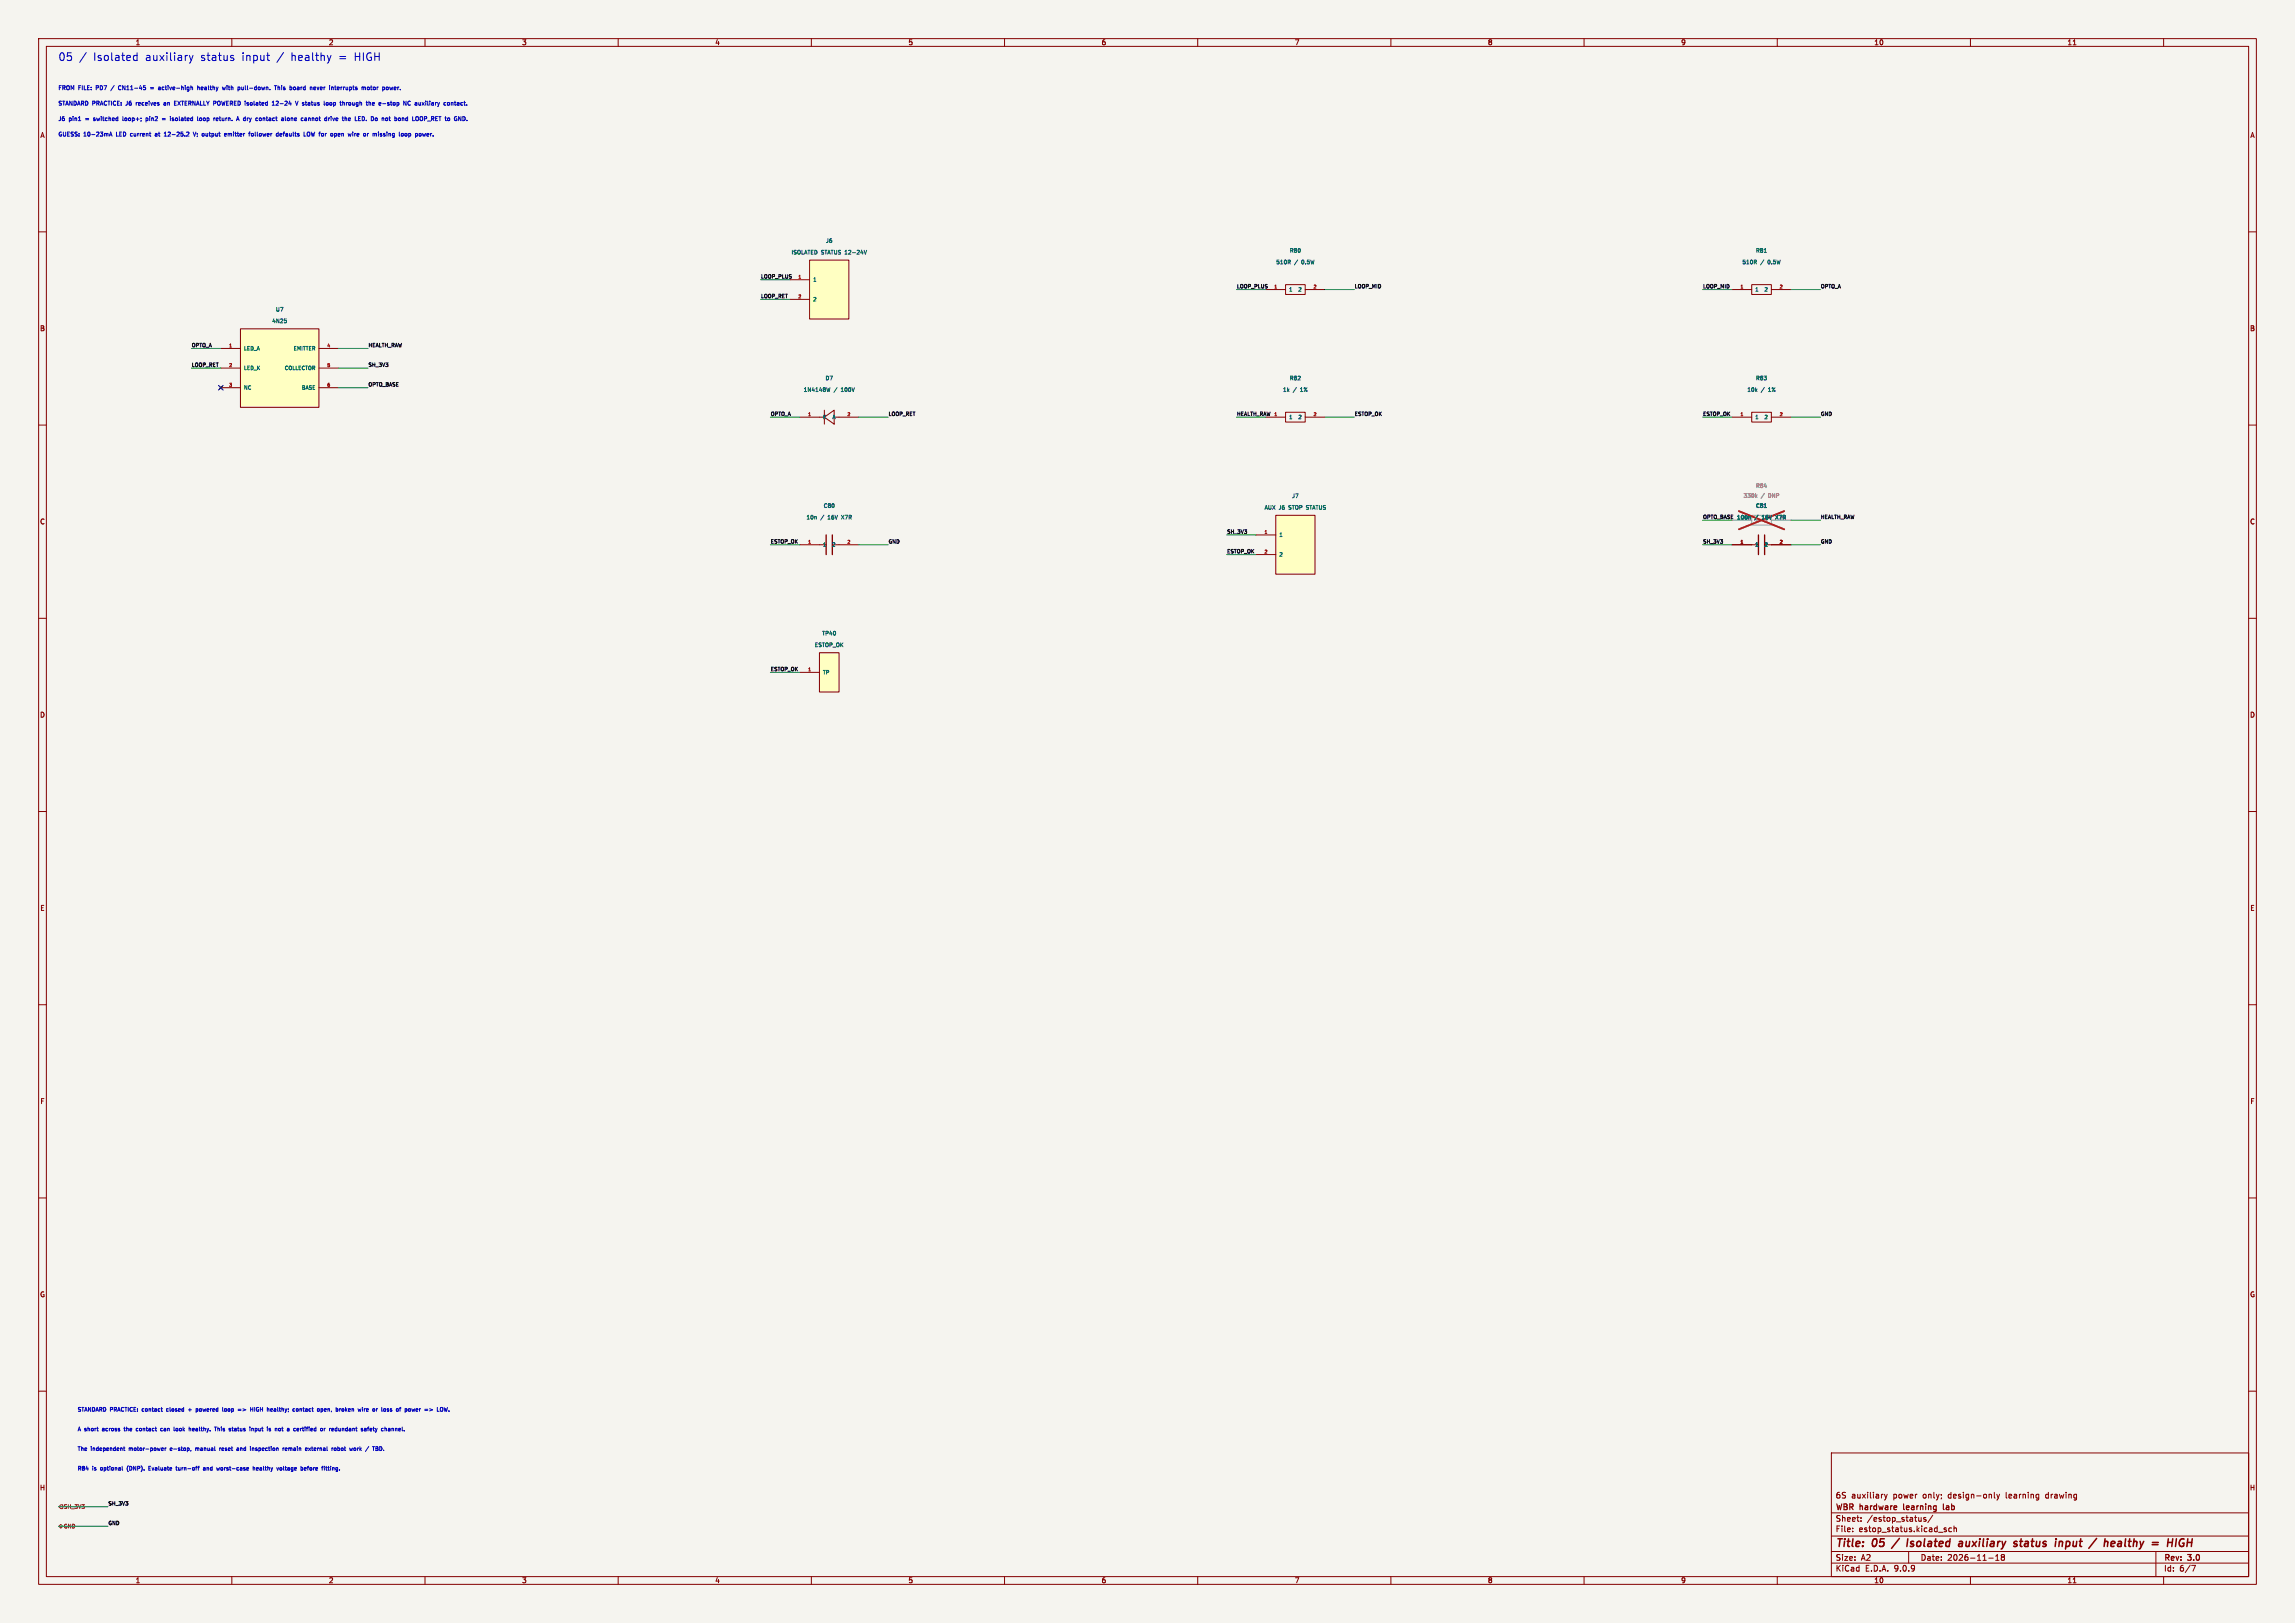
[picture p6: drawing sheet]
<svg xmlns="http://www.w3.org/2000/svg" width="594mm" height="420mm" viewBox="0 0 594 420" stroke-linecap="round" stroke-linejoin="round" font-family="sans-serif">
<defs><g id="words">
<g font-size="2.8" fill="#0000c2">
<text x="15" y="16">05</text>
<text x="24.1" y="16">Isolated</text>
<text x="37.6" y="16">auxiliary</text>
<text x="51.9" y="16">status</text>
<text x="62.6" y="16">input</text>
<text x="71.7" y="16">/</text>
<text x="75.4" y="16">healthy</text>
<text x="87.8" y="16">=</text>
<text x="91.9" y="16">HIGH</text>
</g>
<g font-size="2.8" fill="#840000">
<text x="475" y="400.9">Title:</text>
<text x="484.7" y="400.9">05</text>
<text x="495.2" y="400.9">Isolated</text>
<text x="509.4" y="400.9">auxiliary</text>
<text x="524.5" y="400.9">status</text>
<text x="536" y="400.9">input</text>
<text x="545.8" y="400.9">/</text>
<text x="550.3" y="400.9">healthy</text>
<text x="563.4" y="400.9">=</text>
</g>
<g font-size="2.1" fill="#840000">
<text x="475" y="388">6S</text>
<text x="479.2" y="388">auxiliary</text>
<text x="490" y="388">power</text>
<text x="497.8" y="388">only;</text>
<text x="504.5" y="388">design-only</text>
<text x="519.6" y="388">learning</text>
<text x="530" y="388">drawing</text>
<text x="475" y="394">Sheet:</text>
<text x="475" y="391.2">WBR</text>
<text x="481.5" y="391.2">hardware</text>
<text x="483.2" y="394">/estop_status/</text>
<text x="493.3" y="391.2">learning</text>
<text x="504.2" y="391.2">lab</text>
<text x="475" y="396.7">File:</text>
<text x="481.1" y="396.7">estop_status.kicad_sch</text>
<text x="475" y="406.9">KiCad</text>
<text x="475" y="404.1">Size:</text>
<text x="481.7" y="404.1">A2</text>
<text x="482.7" y="406.9">E.D.A.</text>
<text x="490.3" y="406.9">9.0.9</text>
<text x="497" y="404.1">Date:</text>
<text x="504" y="404.1">2026-11-18</text>
<text x="560" y="404.3">Rev:</text>
<text x="560" y="406.9">Id:</text>
<text x="564.1" y="406.9">6/7</text>
<text x="566.4" y="404.3">3.0</text>
</g>
<g font-size="1.8" fill="#840000">
<text x="35" y="11.9">1</text>
<text x="85" y="11.9">2</text>
<text x="135" y="11.9">3</text>
<text x="185" y="11.9">4</text>
<text x="235" y="11.9">5</text>
<text x="285" y="11.9">6</text>
<text x="335" y="11.9">7</text>
<text x="385" y="11.9">8</text>
<text x="435" y="11.9">9</text>
<text x="485" y="11.9">10</text>
<text x="535" y="11.9">11</text>
<text x="10.3" y="35.9">A</text>
<text x="582.3" y="35.9">A</text>
<text x="10.3" y="85.9">B</text>
<text x="582.3" y="85.9">B</text>
<text x="10.3" y="135.9">C</text>
<text x="582.3" y="135.9">C</text>
<text x="10.3" y="185.9">D</text>
<text x="582.3" y="185.9">D</text>
<text x="10.3" y="235.9">E</text>
<text x="582.3" y="235.9">E</text>
<text x="10.3" y="285.9">F</text>
<text x="582.3" y="285.9">F</text>
<text x="10.3" y="335.9">G</text>
<text x="582.3" y="335.9">G</text>
<text x="10.2" y="385.9">H</text>
<text x="582.2" y="385.9">H</text>
<text x="35" y="409.9">1</text>
<text x="85" y="409.9">2</text>
<text x="135" y="409.9">3</text>
<text x="185" y="409.9">4</text>
<text x="235" y="409.9">5</text>
<text x="285" y="409.9">6</text>
<text x="335" y="409.9">7</text>
<text x="385" y="409.9">8</text>
<text x="435" y="409.9">9</text>
<text x="485" y="409.9">10</text>
<text x="535" y="409.9">11</text>
</g>
<g font-size="1.5" fill="#0000c2">
<text x="15" y="23.5">FROM FILE:</text>
<text x="25" y="23.5">PD7</text>
<text x="31.3" y="23.5">CN11-45</text>
<text x="39.8" y="23.5">=</text>
<text x="42.2" y="23.5">active-high</text>
<text x="52.5" y="23.5">healthy</text>
<text x="59.3" y="23.5">with</text>
<text x="63.5" y="23.5">pull-down.</text>
<text x="73.3" y="23.5">This</text>
<text x="77.4" y="23.5">board</text>
<text x="82.9" y="23.5">never</text>
<text x="88.2" y="23.5">interrupts</text>
<text x="96.8" y="23.5">motor</text>
<text x="102.4" y="23.5">power.</text>
<text x="15" y="27.5">STANDARD PRACTICE:</text>
<text x="32.8" y="27.5">J6</text>
<text x="35.6" y="27.5">receives</text>
<text x="43.1" y="27.5">an</text>
<text x="46" y="27.5">EXTERNALLY POWERED isolated</text>
<text x="72.1" y="27.5">12-24</text>
<text x="78.5" y="27.5">V status</text>
<text x="86.3" y="27.5">loop</text>
<text x="90.7" y="27.5">through</text>
<text x="97.8" y="27.5">the</text>
<text x="101.3" y="27.5">e-stop</text>
<text x="107.9" y="27.5">NC</text>
<text x="111.1" y="27.5">auxiliary</text>
<text x="118.8" y="27.5">contact.</text>
<text x="15" y="31.5">J6</text>
<text x="15" y="35.5">GUESS:</text>
<text x="17.8" y="31.5">pin1</text>
<text x="21.6" y="35.5">10-23mA</text>
<text x="22.3" y="31.5">=</text>
<text x="24.6" y="31.5">switched</text>
<text x="30.3" y="35.5">LED</text>
<text x="32.4" y="31.5">loop+;</text>
<text x="34.2" y="35.5">current</text>
<text x="38.7" y="31.5">pin2</text>
<text x="40.8" y="35.5">at</text>
<text x="43.1" y="31.5">=</text>
<text x="43.4" y="35.5">12-25.2</text>
<text x="45.5" y="31.5">isolated</text>
<text x="51.3" y="35.5">V;</text>
<text x="52.8" y="31.5">loop</text>
<text x="53.7" y="35.5">output</text>
<text x="57.2" y="31.5">return.</text>
<text x="59.8" y="35.5">emitter</text>
<text x="63.5" y="31.5">A dry</text>
<text x="66.4" y="35.5">follower</text>
<text x="68.9" y="31.5">contact</text>
<text x="73.7" y="35.5">defaults</text>
<text x="75.8" y="31.5">alone</text>
<text x="81.1" y="35.5">LOW for</text>
<text x="81.1" y="31.5">cannot</text>
<text x="87.5" y="31.5">drive</text>
<text x="88.5" y="35.5">open</text>
<text x="92.3" y="31.5">the</text>
<text x="93.3" y="35.5">wire</text>
<text x="95.8" y="31.5">LED.</text>
<text x="97.5" y="35.5">or</text>
<text x="100.2" y="35.5">missing</text>
<text x="100.2" y="31.5">Do</text>
<text x="103.2" y="31.5">not</text>
<text x="106.8" y="31.5">bond</text>
<text x="107.2" y="35.5">loop</text>
<text x="111.6" y="31.5">LOOP_RET to</text>
<text x="111.6" y="35.5">power.</text>
</g>
<g font-size="1.4" fill="#006464">
<text x="213.6" y="63">J6</text>
<text x="333.7" y="65.6">R80</text>
<text x="454.3" y="65.6">R81</text>
<text x="204.7" y="66">ISOLATED STATUS 12-24V</text>
<text x="330.2" y="68.6">510R</text>
<text x="335.1" y="68.6">/</text>
<text x="337.1" y="68.6">0.5W</text>
<text x="450.8" y="68.6">510R</text>
<text x="455.7" y="68.6">/</text>
<text x="457.8" y="68.6">0.5W</text>
<text x="70.3" y="83.8">4N25</text>
<text x="71.3" y="80.8">U7</text>
<text x="207.9" y="101.6">1N4148W</text>
<text x="213.5" y="98.6">D7</text>
<text x="215.9" y="101.6">/</text>
<text x="217.9" y="101.6">100V</text>
<text x="331.9" y="101.6">1k</text>
<text x="333.7" y="98.6">R82</text>
<text x="334.7" y="101.6">/</text>
<text x="336.8" y="101.6">1%</text>
<text x="452.1" y="101.6">10k</text>
<text x="454.3" y="98.6">R83</text>
<text x="455.8" y="101.6">/</text>
<text x="457.9" y="101.6">1%</text>
<text x="213" y="131.6">C80</text>
<text x="334.3" y="129.1">J7</text>
<text x="454.3" y="131.6">C81</text>
<text x="208.6" y="134.6">10n</text>
<text x="212.4" y="134.6">/</text>
<text x="214.5" y="134.6">16V</text>
<text x="218.3" y="134.6">X7R</text>
<text x="327.2" y="132.1">AUX</text>
<text x="331.1" y="132.1">J6</text>
<text x="333.8" y="132.1">STOP</text>
<text x="338.6" y="132.1">STATUS</text>
<text x="449.4" y="134.6">100n</text>
<text x="454.2" y="134.6">/</text>
<text x="456.3" y="134.6">16V</text>
<text x="460" y="134.6">X7R</text>
<text x="210.8" y="167.6">ESTOP_OK</text>
<text x="212.7" y="164.6">TP40</text>
</g>
<g font-size="1.4" fill="#939391">
<text x="451.2" y="129">330k</text>
<text x="454.3" y="126.5">R84</text>
<text x="455.8" y="129">/</text>
<text x="457.9" y="129">DNP</text>
</g>
<g font-size="1.4" fill="#0000c2">
<text x="20" y="365.5">STANDARD PRACTICE:</text>
<text x="37" y="365.5">contact</text>
<text x="43.6" y="365.5">closed</text>
<text x="49.5" y="365.5">+</text>
<text x="51.7" y="365.5">powered</text>
<text x="58.8" y="365.5">loop</text>
<text x="63.1" y="365.5">=&gt;</text>
<text x="66.6" y="365.5">HIGH</text>
<text x="71.2" y="365.5">healthy;</text>
<text x="78.1" y="365.5">contact</text>
<text x="84.7" y="365.5">open,</text>
<text x="89.8" y="365.5">broken</text>
<text x="95.8" y="365.5">wire</text>
<text x="99.8" y="365.5">or</text>
<text x="102.3" y="365.5">loss</text>
<text x="106.4" y="365.5">of</text>
<text x="108.9" y="365.5">power</text>
<text x="114.2" y="365.5">=&gt;</text>
<text x="20" y="370.6">A short</text>
<text x="26.7" y="370.6">across</text>
<text x="32.6" y="370.6">the</text>
<text x="36" y="370.6">contact</text>
<text x="42.6" y="370.6">can</text>
<text x="46.3" y="370.6">look</text>
<text x="50.4" y="370.6">healthy.</text>
<text x="57.3" y="370.6">This</text>
<text x="61.3" y="370.6">status</text>
<text x="66.9" y="370.6">input</text>
<text x="71.7" y="370.6">is</text>
<text x="74" y="370.6">not</text>
<text x="77.4" y="370.6">a</text>
<text x="79.3" y="370.6">certified</text>
<text x="86.5" y="370.6">or</text>
<text x="89.1" y="370.6">redundant</text>
<text x="97.6" y="370.6">safety</text>
<text x="103.1" y="370.6">channel.</text>
<text x="20" y="375.6">The</text>
<text x="23.5" y="375.6">independent</text>
<text x="33.6" y="375.6">motor-power</text>
<text x="44.5" y="375.6">e-stop,</text>
<text x="51.3" y="375.6">manual</text>
<text x="57.8" y="375.6">reset</text>
<text x="62.5" y="375.6">and</text>
<text x="66.3" y="375.6">inspection</text>
<text x="75" y="375.6">remain</text>
<text x="81.1" y="375.6">external</text>
<text x="88.1" y="375.6">robot</text>
<text x="93.1" y="375.6">work</text>
<text x="97.5" y="375.6">/</text>
<text x="99.5" y="375.6">TBD.</text>
<text x="20" y="380.7">R84</text>
<text x="23.9" y="380.7">is</text>
<text x="26.2" y="380.7">optional</text>
<text x="33.3" y="380.7">(DNP).</text>
<text x="39.2" y="380.7">Evaluate</text>
<text x="46.6" y="380.7">turn-off</text>
<text x="53.9" y="380.7">and</text>
<text x="57.6" y="380.7">worst-case</text>
<text x="67.2" y="380.7">healthy</text>
<text x="73.7" y="380.7">voltage</text>
<text x="80.1" y="380.7">before</text>
<text x="85.9" y="380.7">fitting.</text>
</g>
<g font-size="1.4" fill="#725600">
<text x="16.4" y="390.6">SH_3V3</text>
<text x="16.4" y="395.7">GND</text>
</g>
<g font-size="1.3" fill="#0f0f0f">
<text x="196.8" y="77.2">LOOP_RET</text>
<text x="196.8" y="72.1">LOOP_PLUS</text>
<text x="320" y="74.7">LOOP_PLUS</text>
<text x="350.5" y="74.7">LOOP_MID</text>
<text x="440.7" y="74.7">LOOP_MID</text>
<text x="471.2" y="74.7">OPTO_A</text>
<text x="49.5" y="89.9">OPTO_A</text>
<text x="95.2" y="89.9">HEALTH_RAW</text>
<text x="49.5" y="95">LOOP_RET</text>
<text x="95.2" y="95">SH_3V3</text>
<text x="95.2" y="100.1">OPTO_BASE</text>
<text x="199.4" y="107.7">OPTO_A</text>
<text x="229.9" y="107.7">LOOP_RET</text>
<text x="320" y="107.7">HEALTH_RAW</text>
<text x="350.5" y="107.7">ESTOP_OK</text>
<text x="440.7" y="107.7">ESTOP_OK</text>
<text x="471.2" y="107.7">GND</text>
<text x="440.7" y="134.4">OPTO_BASE 100n</text>
<text x="471.2" y="134.4">HEALTH_RAW</text>
<text x="199.4" y="140.7">ESTOP_OK</text>
<text x="229.9" y="140.7">GND</text>
<text x="317.5" y="143.2">ESTOP_OK</text>
<text x="317.5" y="138.2">SH_3V3</text>
<text x="440.7" y="140.7">SH_3V3</text>
<text x="471.2" y="140.7">GND</text>
<text x="199.4" y="173.7">ESTOP_OK</text>
<text x="27.9" y="389.6">SH_3V3</text>
<text x="27.9" y="394.7">GND</text>
</g>
<g font-size="1.3" fill="#006464">
<text x="210.3" y="73.1">1</text>
<text x="333.5" y="75.6">1</text>
<text x="335.8" y="75.6">2</text>
<text x="454.2" y="75.6">1</text>
<text x="456.5" y="75.6">2</text>
<text x="210.3" y="78.2">2</text>
<text x="63" y="90.9">LED_A</text>
<text x="63" y="96">LED_K</text>
<text x="73.5" y="96">COLLECTOR</text>
<text x="75.8" y="90.9">EMITTER</text>
<text x="63" y="101">NC</text>
<text x="78" y="101">BASE</text>
<text x="212.9" y="108.7">K</text>
<text x="215.3" y="108.7">A</text>
<text x="333.5" y="108.7">1</text>
<text x="335.8" y="108.7">2</text>
<text x="454.2" y="108.7">1</text>
<text x="456.5" y="108.7">2</text>
<text x="456.5" y="135.3">2</text>
<text x="212.9" y="141.7">1</text>
<text x="215.2" y="141.7">2</text>
<text x="331" y="139.1">1</text>
<text x="454.2" y="141.7">1</text>
<text x="456.5" y="141.7">2</text>
<text x="331" y="144.2">2</text>
<text x="212.9" y="174.7">TP</text>
</g>
<text font-size="1.3" fill="#939391" x="454.2" y="135.3">1</text>
<g font-size="1.1" fill="#a90000">
<text x="206.5" y="72.1">1</text>
<text x="206.5" y="77.2">2</text>
<text x="329.7" y="74.7">1</text>
<text x="339.8" y="74.7">2</text>
<text x="450.3" y="74.7">1</text>
<text x="460.5" y="74.7">2</text>
<text x="59.2" y="89.9">1</text>
<text x="84.6" y="89.9">4</text>
<text x="59.2" y="95">2</text>
<text x="84.6" y="95">5</text>
<text x="59.2" y="100.1">3</text>
<text x="84.6" y="100.1">6</text>
<text x="209" y="107.7">1</text>
<text x="219.2" y="107.7">2</text>
<text x="329.7" y="107.7">1</text>
<text x="339.8" y="107.7">2</text>
<text x="450.3" y="107.7">1</text>
<text x="460.5" y="107.7">2</text>
<text x="209" y="140.7">1</text>
<text x="219.2" y="140.7">2</text>
<text x="327.1" y="138.2">1</text>
<text x="327.1" y="143.3">2</text>
<text x="450.3" y="140.7">1</text>
<text x="460.5" y="140.7">2</text>
<text x="209" y="173.7">1</text>
</g>
<g font-size="1.1" fill="#006464">
<text x="450.3" y="134.4">1</text>
<text x="460.5" y="134.4">2</text>
</g>
</g></defs>
<path d="M0 0h594v420h-594z" fill="#f5f4ef" stroke="#f5f4ef" stroke-width=".26"/>
<g fill="none" stroke="#840000" stroke-width=".26">
<path d="M10 10h574v400h-574zM12 12h570v396h-570zM60 10v2M110 10v2M160 10v2M210 10v2M260 10v2M310 10v2M360 10v2M410 10v2M460 10v2M510 10v2"/>
<path d="M536.6 11.6h.7M560 10v2M10 60h2M582 60h2M10 110h2M207 108h6.4M213.4 108l2.5-1.8v3.6zM213.4 106.2v3.6M215.9 108h6.3M582 110h2M10 160h2M582 160h2"/>
<path d="M10 210h2M582 210h2M10 260h2M582 260h2M10 310h2M582 310h2M10 360h2M474 376h108v32h-108zM582 360h2M474 397.5h108M474 391.5h108M479.5 396.2v.2"/>
<path d="M479.5 395.4v.2M481.7 393.5v.2M481.7 392.7v.2M487.7 386.7l.4 1M488.1 387.7l-.4 .5M488.5 386.7l-.4 1M497.2 392.7v1M497.2 393.5l-.4 .2M498.5 392.7h-.4l-.2 .2 .1 .2 .5 .1v.4h-.6M500.2 392.1l-1.2 1.9M503.4 395.9h.3l.1 .3-.5 .2M503.4 395.4h.3"/>
<path d="M505.1 395.4h-.4l-.3 .3 .1 .6h.6M505.7 395.5l.6-.1 .1 1M505.7 394.9v1.5M516.2 386.2v1.3l.2 .2M516.8 386.7l.4 1M517.2 387.7l-.4 .5M517.5 386.7l-.3 1M527.5 386.7h.2M527.7 386.7l-.1 1.3M527.7 387.6l-.2 .1M60 408v2M110 408v2"/>
<path d="M160 408v2M210 408v2M260 408v2M310 408v2M360 408v2M410 408v2M460 408v2M474 404.5h108M474 401.5h108M494 401.5v3M510 408v2M514.7 403.2h1.2"/>
<path d="M516.5 403.8h.9M516.5 402.7l.5-.4v1.5M518 402.4v.2l.2 .3M518.2 402.9l-.2 .3 .2 .6 .6-.3-.3-.6M518.2 402.9h.3M518.7 402.4l.1 .2-.3 .3M536.6 409.6h.7M558 401.5v6.5M560 408v2M567.2 405.1h1l-.6 1.5"/>
</g>
<g fill="none" stroke="#840000" stroke-width=".4">
<path d="M491.6 398.1l-2 2.6M493.8 398.2l-.3 2M506.9 399.9l.3 .3 .6-.1M507.1 399h.8l-.1 1.2M507.9 399.3l-.6 .1-.4 .3M521.8 399.5l.3 .3-.2 .3M521.9 398.9l.2 .1M522.8 398.9h.7M523.1 398.2l-.2 1.7 .5 .3M533.6 398.9l.3 .2-.2 1.1M534.9 398.9l-.3 2M535.4 398.9l-.6 .1"/>
<path d="M544.8 398.2l-.2 2M544.8 399l-.1 .1M548.1 399.9l.2 .3 .7-.1M548.3 399h.7v1.2M549.1 399.3l-.7 .1-.3 .3M561.1 399.1h1.1M562.4 398.2l-.3 2M563.3 398.2l-.2 2M565.3 398.3h-.8l-.4 .8M566.1 399.1h1.2M566.3 398.2l-.3 2M567.4 398.2l-.2 2"/>
<path d="M494.4 400.1l.2 .1M534.7 400.1l.6 .1"/>
</g>
<path d="M492.7 389.2l.1 1.4M503 389.2v1.3l.2 .2" fill="none" stroke="#840000" stroke-width=".3"/>
<path d="M214.8 100.3l-.2 1-.2-.7" fill="none" stroke="#006464" stroke-width=".26"/>
<path d="M62.2 85.1h20.3v20.3h-20.3z" fill="#ffffc2"/>
<g fill="none" stroke="#840000" stroke-width=".26">
<path d="M327.7 74.9h5M332.7 73.7h5.1v2.5h-5.1zM337.8 74.9h5.1M448.3 74.9h5.1M453.4 73.7h5.1v2.5h-5.1zM458.5 74.9h5M56.8 99.9l.7 .8M57.1 90.2h5.1M57.1 95.3h5.1M57.5 99.9l-.7 .8M62.2 85.1h20.3v20.3h-20.3zM82.5 90.2h5.1"/>
<path d="M82.5 95.3h5.1M57.1 100.3h5.1M82.5 100.3h5.1M327.7 108h5M332.7 106.7h5.1v2.5h-5.1zM337.8 108h5.1M448.3 108h5.1M453.4 106.7h5.1v2.5h-5.1zM458.5 108h5M207 141h6.8M215.4 141h6.8M448.3 141h6.8"/>
<path d="M456.7 141h6.8"/>
</g>
<g fill="none" stroke="#006464" stroke-width=".26">
<path d="M333.6 67.8l.4 .5M333.9 67.4v.3M454.3 67.8l.3 .5M454.6 67.4v.3M456.6 65.3h.6M73.6 82.5h.5M74.1 83v.4M74.1 83.4v.1M217.8 133.3l.6 1M218.4 133.3l-.6 1M452.8 133.7l.3 .1v.5M456.6 131.3h.6"/>
<path d="M459.5 133.3l.7 1M460.2 133.3l-.7 1"/>
</g>
<path d="M213.8 138.4v5.1M215.4 138.4v5.1M455.1 138.4v5.1M456.7 138.4v5.1" fill="none" stroke="#840000" stroke-width=".35"/>
<path d="M330.2 133.4h10.2v15.2h-10.2z" fill="#ffffc2"/>
<path d="M325.1 138.4h5.1M330.2 133.4h10.2v15.2h-10.2zM325.1 143.5h5.1" fill="none" stroke="#840000" stroke-width=".26"/>
<path d="M338.1 131.8h.2M338.2 130.9v.3" fill="none" stroke="#006464" stroke-width=".26"/>
<path d="M209.5 67.3h10.2v15.3h-10.2z" fill="#ffffc2"/>
<path d="M204.5 72.4h5M204.5 77.5h5M209.5 67.3h10.2v15.3h-10.2z" fill="none" stroke="#840000" stroke-width=".26"/>
<path d="M223.7 64.8l.3 1 .3-1" fill="none" stroke="#006464" stroke-width=".26"/>
<path d="M212.1 168.9h5.1v10.2h-5.1z" fill="#ffffc2"/>
<path d="M448.3 141h5.1M458.5 141h5M207 174h5.1M212.1 168.9h5.1v10.2h-5.1z" fill="none" stroke="#840000" stroke-width=".26"/>
<path d="M448.3 134.6h5.1M453.4 133.4h5.1v2.5h-5.1zM458.5 134.6h5" fill="none" stroke="#9c9b98" stroke-width=".26"/>
<path d="M454.5 128.3l.3 .4M454.8 128.1l-.4 .3" fill="none" stroke="#939391" stroke-width=".26"/>
<path d="M450.1 132.3l11.7 4.7M461.8 132.3l-11.7 4.7" fill="none" stroke="#e12e31" stroke-width=".46"/>
<path d="M15.2 395l.5-.5 .5 .5-.5 .5zM15.7 389.4h.5v1h-.5l-.5-.5z" fill="none" stroke="#725600" stroke-width=".26"/>
<g fill="none" stroke="#009600" stroke-width=".26">
<path d="M196.8 77.5h7.7M196.8 72.4h7.7M320 74.9h7.7M342.9 74.9h7.6M440.7 74.9h7.6M463.5 74.9h7.7M49.5 95.3h7.6M49.5 90.2h7.6M87.6 95.3h7.6M87.6 90.2h7.6M87.6 100.3h7.6M199.4 108h7.6"/>
<path d="M222.2 108h7.7M320 108h7.7M342.9 108h7.6M440.7 108h7.6M463.5 108h7.7M317.5 138.4h7.6M440.7 134.6h7.6M463.5 134.6h7.7M199.4 141h7.6M222.2 141h7.7M317.5 143.5h7.6M440.7 141h7.6"/>
<path d="M463.5 141h7.7M199.4 174h7.6M15.2 389.9h12.7M15.2 395h12.7"/>
</g>
<path d="M56.5 99.7l1.3 1.2M57.8 99.7l-1.3 1.2" fill="none" stroke="#000084" stroke-width=".26"/>
<g fill="none" stroke="#0000c2" stroke-width=".26">
<path d="M22.3 13.6l-1.7 2.5M34.6 15.5l.3 .2 .6-.1M35.5 13.7v2M35.5 14.4l-.6-.1-.3 .2M49 14.3l.5 1.4M49.5 15.7l-.5 .6M50 14.3l-.5 1.4M60 15l.4 .1 .1 .3-.3 .3h-.3M60 14.3l.4 .1M69 14.3h.8M69.4 15.6l.4 .1M85.7 14.3l-.5 1.4"/>
<path d="M20.3 31.2h.6M28.3 35.2l.4-1 .3 1M28.4 34.9h.5M29.6 22.1l-.9 1.4M31 22.2a.57 .57 0 0 0-.4 .5 .57 .57 0 0 0 .4 .5M31.8 30.2l.2 1M37.2 22.2h.5M37.6 22.6v.6M37.8 30.5v1.1M37.8 30.6l.3-.1 .2 .2M38.3 31l-.2 .2h-.3M39 22.7h.8"/>
<path d="M39 23h.8M40.5 34.5l-.3 .1M40.6 34.8l-.4 .2v.2h.4M41.1 23.2h.4M41.1 22.6h.4v.6M41.5 22.8l-.4 .1M42 30.7h.8M42 31h.8M42.5 35.2h.6M42.5 34.5l.3-.3v1M42.8 26.5l-.3 .1M42.8 26.8l-.4 .2 .1 .2h.3"/>
<path d="M44.1 30.2v.1M45 30.6l-.3-.1-.1 .2 .4 .3M45 31.1l-.4 .1M45 31v.1M45.2 26.7h.3M45.7 26.2h-.5v1h.5M48.8 34.2l.1 .4-.6 .6h.6M49.6 22.5l.3 .2v.5M50 34.2l.4 1 .3-1M51.2 30.2l.1 1M51.2 22.2v1M51.2 22.6h.4v.6"/>
<path d="M51.8 30.6l.4 .1-.2 .5-.3-.2zM52.2 22.5l-.1 .2 .1 .5M52.6 22.8l-.5 .1M56 31.1l.4 .1M56 30.7l.1-.2 .4 .2-.5 .2M56.8 30.5h.4M57.6 22.5l.2 .7 .2-.5 .2 .5 .2-.7M58.3 34.5l.3 .1v.2l-.5 .1M58.6 35.2h-.3M58.8 22.2v.1M58.8 22.5v.7M59.1 34.5v.7"/>
<path d="M59.1 34.6h.1M59.4 34.5l-.3 .1M61.6 30.2l.3 1M62.6 22.5v.7l.4-.1M63 22.5v.7M65.1 34.6h.5l-.1 .6-.4-.1zM68.1 30.5v.7M68.5 30.6h-.4M70.5 27.2h.6M70.5 26.5l.3-.3v1M71 22.2h.6M71.3 22.2v1"/>
<path d="M71.9 26.2l-.4 .1M71.9 34.5l.1 .1M72 22.6h.4v.6M72 22.2v1M72 26.6l-.6 .6h.7M72 34.2l-.1 1M72.5 34.9l.5-.1-.1-.2-.4 .1v.5h.4M74.5 30.6l.4 .1-.2 .5-.3-.2zM76.5 26.2l.3 1 .4-1M76.5 22.6v.5M77.1 22.8l-.2 .2 .2 .2M77.1 22.5l-.1 .1"/>
<path d="M79.6 34.3l.2-.1 .4 .1-.1 .9-.5-.1zM79.9 30.6h.4v.6M79.9 30.5v.7M80.6 34.2l.2 1M81.6 22.5l.1 .3-.5 .1M81.7 23.2h-.1M82.1 22.5l.2 .7 .3-.7M84.8 26.5l.2 .2-.2 .5M85.3 22.2v.1M85.3 22.2h.1M85.9 26.7l-.2-.2-.3 .2 .1 .5 .4-.2M86.1 30.5l.3 .7 .2-.7"/>
<path d="M86.8 22.2v.9M87 30.6v.6M87.5 30.8l-.5 .1M87.5 34.9l.5-.1v-.2l-.5 .1 .1 .5h.4M87.8 22.6l-.5 .1 .1 .5h.4M87.8 22.8l-.5 .1M89.7 26.5v.7M90 26.5l-.3 .2M91.3 34.2h.1M91.3 34.2v.1M92.9 34.6l-.5 .1 .1 .5h.4M92.9 34.8l-.5 .1"/>
<path d="M94.8 31.1v.1M95.2 22.6l.4 .1-.2 .5-.3-.2zM95.9 22.5h.4M96.1 22.2v.9l.2 .1M96.4 26.9l.5-.1v-.2l-.5 .1 .1 .5h.4M96.6 34.6l.3-.1 .1 .2M96.6 34.5v.7M97 34.7v.5M97.1 34.6l-.1 .1M98 34.2h-.1M98 34.2h.1M98 34.2v.1"/>
<path d="M99.3 34.6h.4M99.3 34.8l.4 .3-.4 .1M99.9 30.6v.5M100.7 26.6l-.2-.1-.2 .2 .5 .3M100.8 27.1l-.5 .1M100.8 27v.1M101.7 22.5l-.2 .7-.2-.5-.2 .5M102.5 30.5l.1 .1M102.6 30.6h.1M102.7 30.6v.4l-.2 .2M105.8 26.2l.4 .1M105.8 35.2l.5-.1-.1-.5h-.4v1"/>
<path d="M106.2 27.1l-.4 .1M107.6 26.5l-.1 .1M107.6 26.8l-.2 .2 .2 .2M110.5 34.9l.5-.1v-.2l-.5 .1 .1 .5h.4M110.7 31.3h.8M116.9 26.6h.3l.1 .6M117.6 26.5h.4M117.8 26.2v.9l.2 .1M118.4 26.9v.3M25.1 369.6h.3M25.3 370.3h.1M31.6 379.4l.2 1"/>
<path d="M32 374.7h.3M32.1 369.6h.3M32.1 374.4v.8l.2 .2M33 379.7v.7M35.6 369.6l-.4 .2 .1 .4 .3 .1M38.5 379.9h.4M39 379.4h-.5v1h.5M41.7 364.5h.4M41.9 365.2h.2M41.9 374.7h.2l.2 .2-.5 .1M41.9 375.3h.3M42.1 369.7l-.5 .1 .1 .4h.4"/>
<path d="M42.7 374.7v.7M43 374.7l-.3 .2M43.2 364.6v.6M44.2 374.7l-.1 .1 .1 .6M44.5 374.9l-.4 .1M45.1 369.3v.8M45.5 379.8h.4M45.6 379.4v.9l.3 .1M46 369.7l-.5 .1 .1 .4h.4M48.8 364.8h.7M49.2 369.6l.2 .7M49.4 375.3l-.1 .2"/>
<path d="M50.1 369.6l-.3 .2 .1 .4 .2 .1M50.3 369.9l-.5 .1M50.6 374.7v.7M50.8 365.2l.4-.1-.1-.5h-.3v.9M51 374.7l-.4 .1M51.2 379.8h.4M51.6 379.4l-.2 .1M52.7 379.8h.4v.6M55.5 369.3h.6M55.8 369.3v1M56.4 369.7h.4v.6M56.4 369.3v1"/>
<path d="M56.8 379.8l-.2 .6-.2-.4M56.9 374.7v.7M57.1 374.7l-.2 .2M57.6 364.2l.2 1M58.1 365.1l.1 .1M58.2 365.2h.3M58.5 364.6h-.4v.5M61 369.6l-.3 .1M61.1 369.9l-.4 .1v.2l.4 .1M61.3 374.7h.4l.1 .7M61.3 375.3h.5M61.6 364.7h.8"/>
<path d="M61.6 365h.8M61.8 374.9l-.5 .1M64.9 364.7h.5M64.9 364.2v1M65.3 374.8l.4-.1v.7M65.3 374.7v.7M65.4 369.6l.2 .7M65.4 364.2v1M65.5 379.9l.4-.1 .1 .6M65.5 379.4v1M65.9 364.2v1M66.1 369.7l.4 .1"/>
<path d="M66.1 369.6v1M66.5 370.1l-.4 .1M66.9 379.9l-.2-.1-.3 .1v.5h.4M70.4 364.5l.1 .3-.4 .1M70.5 365.2h-.1M71.2 369.6v.7M71.4 369.6l-.2 .1M72.5 379.9h.4v.5l-.4-.1zM72.9 369.6h.4M73.1 370.2l.2 .1M73.2 374.7v.7M73.5 374.7l-.3 .2"/>
<path d="M73.8 375l.5-.1-.1-.2-.4 .1 .1 .5h.3M76.2 369.6l.3 .1M76.5 370.2l-.3 .1M76.7 365.1v-.4l.2-.2 .2 .1v.5M76.7 365.1l.1 .1M76.8 365.2h.3M77 369.6l-.1 .2 .1 .5M77.1 365.1v.1M77.3 369.9l-.4 .1M77.6 364.6v.6M78.2 369.6h.4M78.4 369.3v.8"/>
<path d="M78.5 370.3h.1M79.5 379.8h.4M79.8 379.4l-.1 1M79.9 374.7l.5 .7M80.4 374.7l-.5 .7M80.6 374.7h.4M83.1 365.2l.4-.1v-.5h-.4v.9M84.3 364.5l-.3 .2v.5h.3M84.3 379.8h.4M84.4 364.8l-.4 .1M84.9 379.8h.3M85 379.4v.9l.2 .1"/>
<path d="M85.3 369.6v.7M85.6 369.6l-.3 .2M86.2 369.6l-.3 .2v.4l.3 .1M86.3 369.9l-.4 .1M86.5 374.8h.5l-.1 .5h-.4zM87 364.2v1M87.2 369.3v1M87.4 374.7h.4M87.4 375.3h.4M87.4 374.4v1M88.5 364.6l.3-.1 .2 .2-.1 .5-.4-.1M88.6 369.6v.7"/>
<path d="M88.7 369.6l-.1 .1M91.8 374.7l.3 .2v.4l-.3 .1M92.5 374.7v.7M92.6 374.7l-.1 .2M94.6 364.5l-.2 .1M95.3 364.8l-.4 .1M95.3 364.7l-.1-.2-.3 .2v.5h.4M95.8 369.8l.1-.2 .3 .2-.4 .2M95.8 370.1l.4 .1M96.4 374.4h.6M96.5 369.6h.4M96.7 369.3v.8l.2 .2"/>
<path d="M96.7 374.4v1M98.3 374.4a.51 .51 0 0 1 .6 .5 .51 .51 0 0 1-.6 .5M98.8 364.2l.2 1M99.4 364.6v.6M101.7 369.6l.2 .7M102.3 369.6v.7M102.7 369.7h-.4M105.2 364.6v.6M105.8 365.1v.1M105.8 365.2h.3M106.1 364.5l-.3 .1v.5M108 364.5l.1 .3-.4 .1"/>
<path d="M108.1 365.2h-.1M113.2 364.2v1h.5M114 364.3l.2-.1 .4 .1M115 364.2l.2 1M115.8 364.2l-.2 1M53.1 380l-.5 .2 .2 .2h.3M66.9 380l-.5 .1M78.8 380.1l.4-.1v-.2l-.4 .1v.5h.4M84.5 380.4h.2"/>
</g>
<path d="M452.8 133.7l.3 .1v.5M456.6 131.3h.6M459.5 133.3l.7 1M460.2 133.3l-.7 1" fill="none" stroke="#006464" stroke-width=".26"/>
<use href="#words"/>
</svg>
